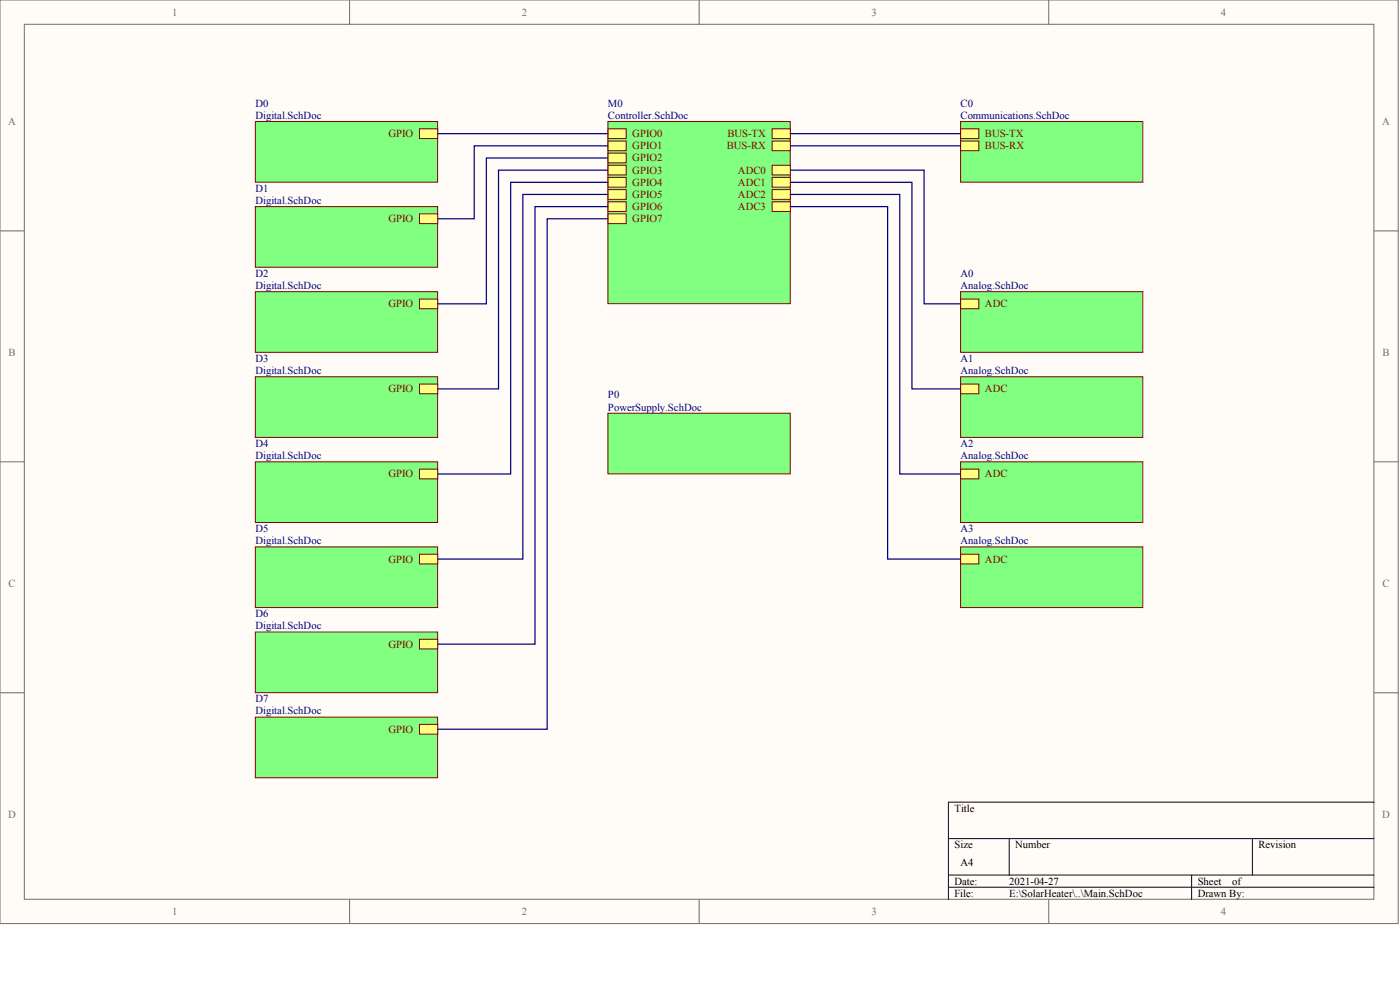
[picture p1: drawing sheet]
<svg xmlns="http://www.w3.org/2000/svg" width="840mm" height="594mm" viewBox="0 0 840 594" stroke-linecap="round" stroke-linejoin="round" font-family="sans-serif">
<defs><g id="words">
<g font-size="6.4" fill="#716f64">
<text x="103" y="9">1</text>
<text x="313" y="9">2</text>
<text x="523" y="9">3</text>
<text x="732" y="9">4</text>
<text x="5" y="75">A</text>
<text x="829" y="75">A</text>
<text x="5" y="213">B</text>
<text x="829" y="213">B</text>
<text x="5" y="352">C</text>
<text x="829" y="352">C</text>
<text x="5" y="490">D</text>
<text x="829" y="490">D</text>
<text x="103" y="549">1</text>
<text x="313" y="549">2</text>
<text x="523" y="549">3</text>
<text x="732" y="549">4</text>
</g>
<g font-size="6.4" fill="#000080">
<text x="153" y="64">D0</text>
<text x="365" y="64">M0</text>
<text x="576" y="64">C0</text>
<text x="153" y="71">Digital.SchDoc</text>
<text x="365" y="71">Controller.SchDoc</text>
<text x="576" y="71">Communications.SchDoc</text>
<text x="153" y="115">D1</text>
<text x="153" y="122">Digital.SchDoc</text>
<text x="153" y="166">D2</text>
<text x="576" y="166">A0</text>
<text x="153" y="173">Digital.SchDoc</text>
<text x="576" y="173">Analog.SchDoc</text>
<text x="153" y="217">D3</text>
<text x="576" y="217">A1</text>
<text x="153" y="224">Digital.SchDoc</text>
<text x="576" y="224">Analog.SchDoc</text>
<text x="365" y="239">P0</text>
<text x="365" y="246">PowerSupply.SchDoc</text>
<text x="153" y="268">D4</text>
<text x="576" y="268">A2</text>
<text x="153" y="275">Digital.SchDoc</text>
<text x="576" y="275">Analog.SchDoc</text>
<text x="153" y="319">D5</text>
<text x="576" y="319">A3</text>
<text x="153" y="326">Digital.SchDoc</text>
<text x="576" y="326">Analog.SchDoc</text>
<text x="153" y="370">D6</text>
<text x="153" y="377">Digital.SchDoc</text>
<text x="153" y="421">D7</text>
<text x="153" y="428">Digital.SchDoc</text>
</g>
<g font-size="6.4" fill="#800000">
<text x="233" y="82">GPIO</text>
<text x="379" y="82">GPIO0</text>
<text x="436" y="82">BUS-TX</text>
<text x="591" y="82">BUS-TX</text>
<text x="379" y="89">GPIO1</text>
<text x="436" y="89">BUS-RX</text>
<text x="591" y="89">BUS-RX</text>
<text x="379" y="97">GPIO2</text>
<text x="379" y="104">GPIO3</text>
<text x="443" y="104">ADC0</text>
<text x="379" y="111">GPIO4</text>
<text x="443" y="111">ADC1</text>
<text x="379" y="119">GPIO5</text>
<text x="443" y="119">ADC2</text>
<text x="379" y="126">GPIO6</text>
<text x="443" y="126">ADC3</text>
<text x="233" y="133">GPIO</text>
<text x="379" y="133">GPIO7</text>
<text x="233" y="184">GPIO</text>
<text x="591" y="184">ADC</text>
<text x="233" y="235">GPIO</text>
<text x="591" y="235">ADC</text>
<text x="233" y="286">GPIO</text>
<text x="591" y="286">ADC</text>
<text x="233" y="337">GPIO</text>
<text x="591" y="337">ADC</text>
<text x="233" y="388">GPIO</text>
<text x="233" y="439">GPIO</text>
</g>
<g font-size="6.4">
<text x="572" y="487">Title</text>
<text x="572" y="508">Size</text>
<text x="609" y="508">Number</text>
<text x="755" y="508">Revision</text>
<text x="576" y="519">A4</text>
<text x="572" y="530">Date:</text>
<text x="605" y="530">2021-04-27</text>
<text x="718" y="530">Sheet</text>
<text x="739" y="530">of</text>
<text x="572" y="538">File:</text>
<text x="605" y="538">E:\SolarHeater\..\Main.SchDoc</text>
<text x="718" y="538">Drawn By:</text>
</g>
</g></defs>
<g fill="#fffcf8" stroke="#716f64" stroke-width=".6">
<path d="M0 0h839v554h-839z"/>
<path d="M15 15h809v524h-809z"/>
</g>
<path d="M210 0v15M419 0v15M629 0v15M0 138h15M824 138h15M0 277h15M824 277h15M0 415h15M824 415h15M210 539v15M419 539v15M629 539v15" fill="none" stroke="#716f64" stroke-width=".6"/>
<path d="M824 481h-255v58M569 503h255M605 503v22M751 503v22M569 525h255M569 532h255M715 525v14" fill="none" stroke="#000" stroke-width=".6"/>
<path d="M576 175h109v36h-109z" fill="#80ff80" stroke="#800000" stroke-width=".6"/>
<path d="M576 179h11v6h-11z" fill-rule="evenodd" fill="#ffff80" stroke="#800000" stroke-width=".6"/>
<path d="M576 226h109v36h-109z" fill="#80ff80" stroke="#800000" stroke-width=".6"/>
<path d="M576 230h11v6h-11z" fill-rule="evenodd" fill="#ffff80" stroke="#800000" stroke-width=".6"/>
<path d="M576 73h109v36h-109z" fill="#80ff80" stroke="#800000" stroke-width=".6"/>
<g fill="#ffff80" stroke="#800000" stroke-width=".6">
<path d="M576 77h11v6h-11z" fill-rule="evenodd"/>
<path d="M576 85h11v5h-11z" fill-rule="evenodd"/>
</g>
<path d="M365 73h109v109h-109z" fill="#80ff80" stroke="#800000" stroke-width=".6"/>
<g fill="#ffff80" stroke="#800000" stroke-width=".6">
<path d="M463 77h11v6h-11z" fill-rule="evenodd"/>
<path d="M463 85h11v5h-11z" fill-rule="evenodd"/>
<path d="M365 77h11v6h-11z" fill-rule="evenodd"/>
<path d="M365 128h11v6h-11z" fill-rule="evenodd"/>
<path d="M365 121h11v6h-11z" fill-rule="evenodd"/>
<path d="M365 114h11v5h-11z" fill-rule="evenodd"/>
<path d="M365 106h11v6h-11z" fill-rule="evenodd"/>
<path d="M365 99h11v6h-11z" fill-rule="evenodd"/>
<path d="M365 92h11v6h-11z" fill-rule="evenodd"/>
<path d="M365 85h11v5h-11z" fill-rule="evenodd"/>
<path d="M463 99h11v6h-11z" fill-rule="evenodd"/>
<path d="M463 106h11v6h-11z" fill-rule="evenodd"/>
<path d="M463 114h11v5h-11z" fill-rule="evenodd"/>
<path d="M463 121h11v6h-11z" fill-rule="evenodd"/>
</g>
<g fill="#80ff80" stroke="#800000" stroke-width=".6">
<path d="M365 248h109v36h-109z"/>
<path d="M153 175h109v36h-109z"/>
</g>
<path d="M252 179h11v6h-11z" fill-rule="evenodd" fill="#ffff80" stroke="#800000" stroke-width=".6"/>
<path d="M153 226h109v36h-109z" fill="#80ff80" stroke="#800000" stroke-width=".6"/>
<path d="M252 230h11v6h-11z" fill-rule="evenodd" fill="#ffff80" stroke="#800000" stroke-width=".6"/>
<path d="M153 277h109v36h-109z" fill="#80ff80" stroke="#800000" stroke-width=".6"/>
<path d="M252 281h11v6h-11z" fill-rule="evenodd" fill="#ffff80" stroke="#800000" stroke-width=".6"/>
<path d="M153 328h109v36h-109z" fill="#80ff80" stroke="#800000" stroke-width=".6"/>
<path d="M252 332h11v6h-11z" fill-rule="evenodd" fill="#ffff80" stroke="#800000" stroke-width=".6"/>
<path d="M153 379h109v36h-109z" fill="#80ff80" stroke="#800000" stroke-width=".6"/>
<path d="M252 383h11v6h-11z" fill-rule="evenodd" fill="#ffff80" stroke="#800000" stroke-width=".6"/>
<path d="M153 430h109v36h-109z" fill="#80ff80" stroke="#800000" stroke-width=".6"/>
<path d="M252 434h11v6h-11z" fill-rule="evenodd" fill="#ffff80" stroke="#800000" stroke-width=".6"/>
<path d="M153 124h109v36h-109z" fill="#80ff80" stroke="#800000" stroke-width=".6"/>
<path d="M252 128h11v6h-11z" fill-rule="evenodd" fill="#ffff80" stroke="#800000" stroke-width=".6"/>
<path d="M153 73h109v36h-109z" fill="#80ff80" stroke="#800000" stroke-width=".6"/>
<path d="M252 77h11v6h-11z" fill-rule="evenodd" fill="#ffff80" stroke="#800000" stroke-width=".6"/>
<path d="M576 277h109v36h-109z" fill="#80ff80" stroke="#800000" stroke-width=".6"/>
<path d="M576 281h11v6h-11z" fill-rule="evenodd" fill="#ffff80" stroke="#800000" stroke-width=".6"/>
<path d="M576 328h109v36h-109z" fill="#80ff80" stroke="#800000" stroke-width=".6"/>
<path d="M576 332h11v6h-11z" fill-rule="evenodd" fill="#ffff80" stroke="#800000" stroke-width=".6"/>
<g fill="none" stroke="#000080" stroke-width=".73">
<path d="M263 80h102M365 87h-81v44h-21M365 95h-73v87h-29M474 80h102M474 87h102M365 102h-66v131h-36M365 109h-59v175h-43M365 117h-51v218h-51M474 102h80v80h22M474 109h73v124h29M474 117h66v167h36M365 124h-44v262h-58"/>
<path d="M365 131h-37v306h-65M474 124h58v211h44"/>
</g>
<use href="#words"/>
</svg>
